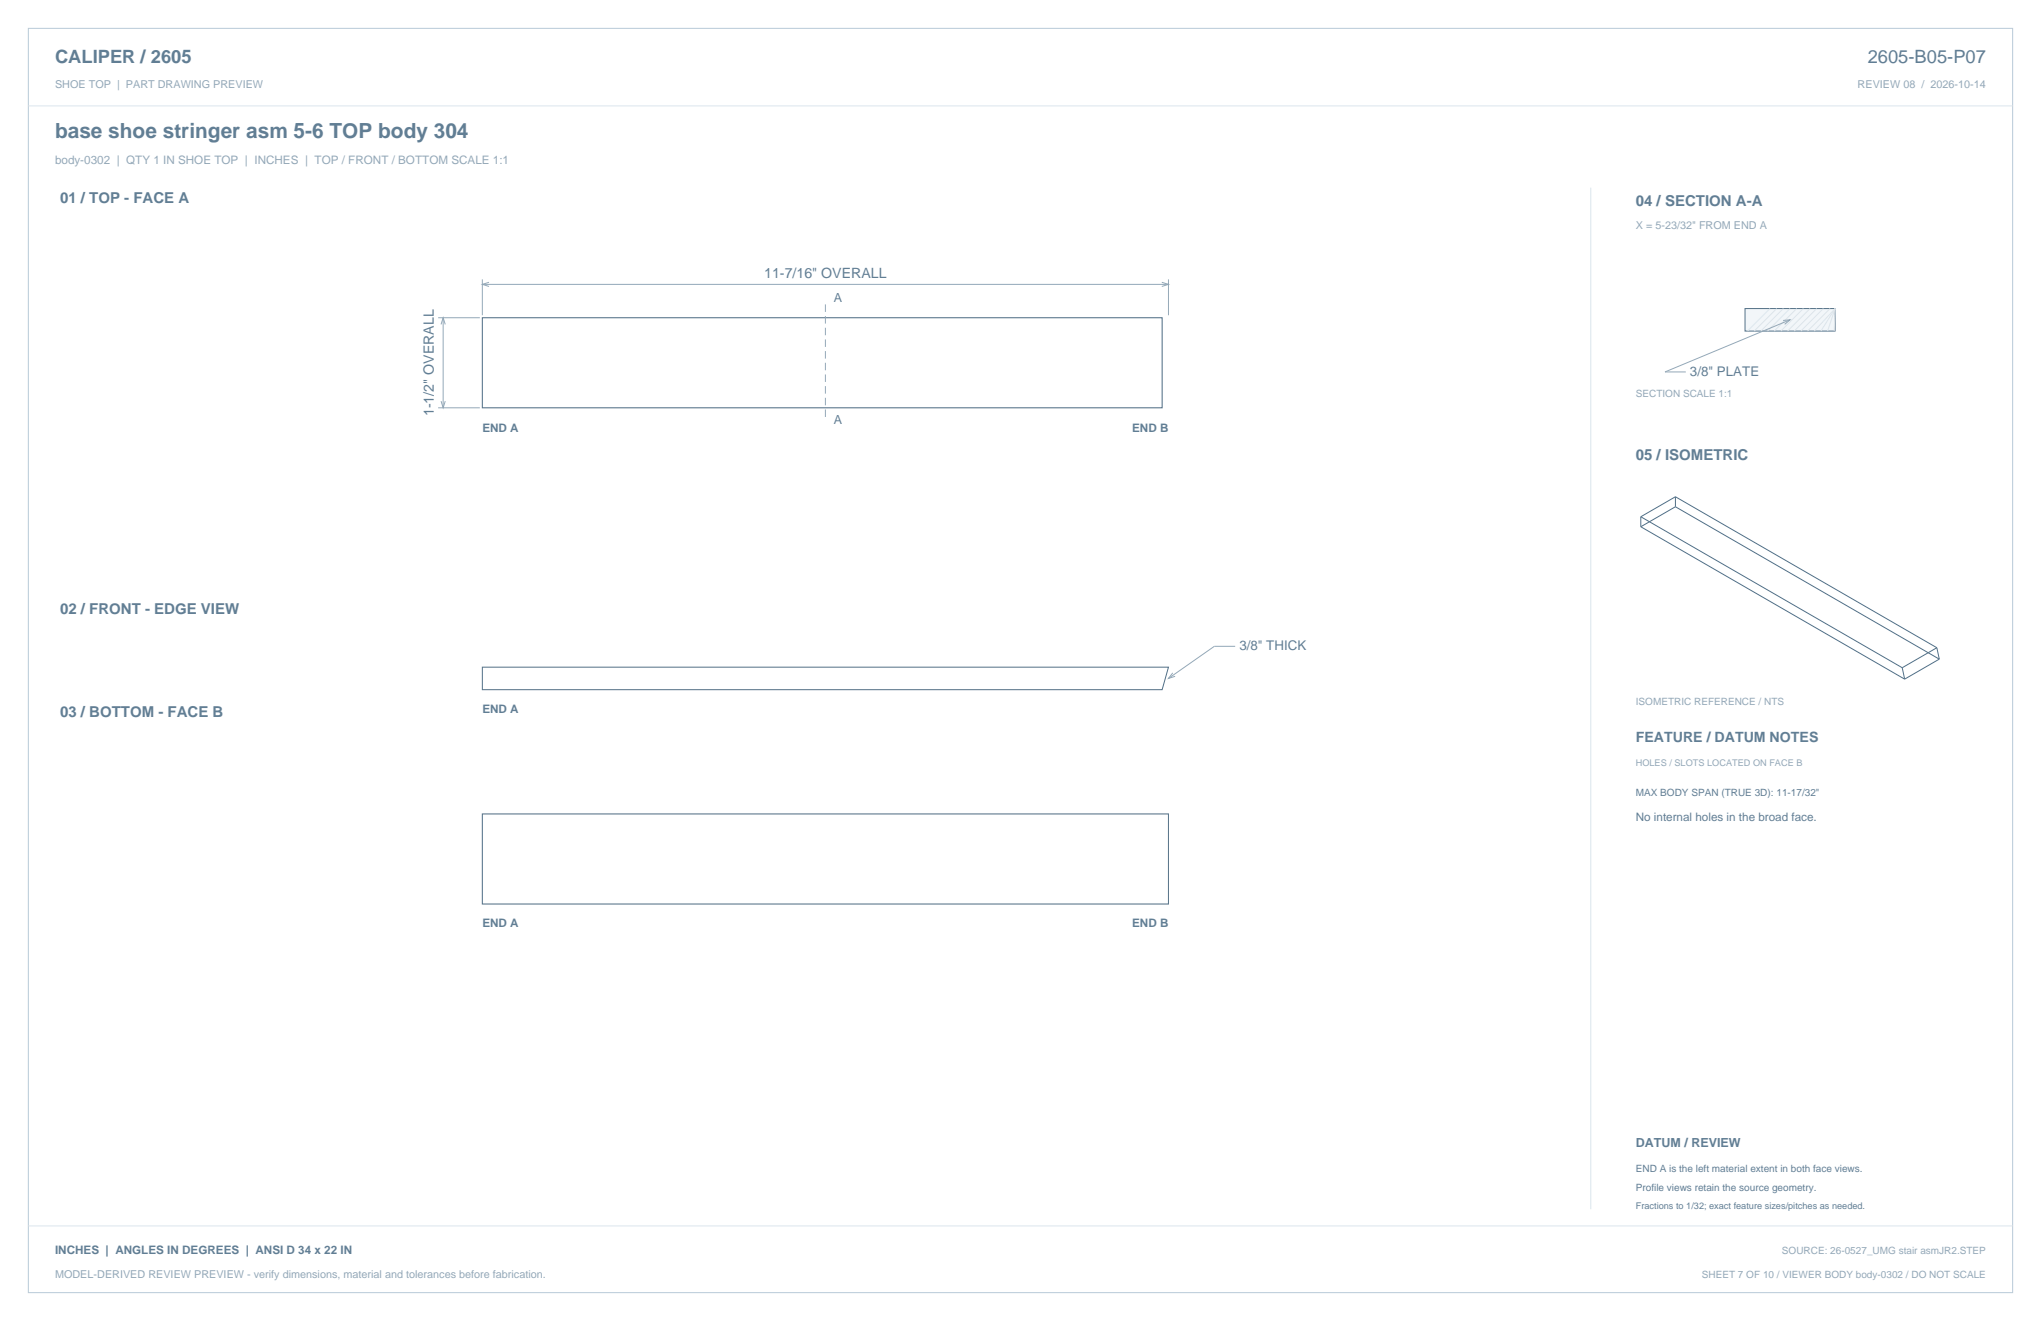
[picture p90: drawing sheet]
<svg xmlns="http://www.w3.org/2000/svg" width="864mm" height="559mm" viewBox="0 0 864 559" stroke-linecap="round" stroke-linejoin="round" font-family="sans-serif">
<defs><g id="words">
<text font-size="8.8" fill="#617e94" x="23.3" y="58.2">base shoe stringer asm 5-6 TOP body 304</text>
<g font-size="7.8" fill="#617e94">
<text x="23.3" y="26.8">CALIPER / 2605</text>
<text x="790.3" y="26.8">2605-B05-P07</text>
</g>
<g font-size="6.3" fill="#617e94">
<text x="25.4" y="86.1">01 / TOP - FACE A</text>
<text x="692.1" y="87.1">04 / SECTION A-A</text>
<text x="692.1" y="194.4">05 / ISOMETRIC</text>
<text x="25.4" y="259.6">02 / FRONT - EDGE VIEW</text>
<text x="25.4" y="303.4">03 / BOTTOM - FACE B</text>
</g>
<g font-size="6" fill="#617e94">
<text x="323.4" y="117.5">11-7/16&quot; OVERALL</text>
<text x="183.6" y="176" transform="rotate(-90 183.6 176)">1-1/2&quot; OVERALL</text>
<text x="692.1" y="314">FEATURE / DATUM NOTES</text>
</g>
<g font-size="5.6" fill="#617e94">
<text x="715.1" y="159.1">3/8&quot; PLATE</text>
<text x="524.4" y="275.2">3/8&quot; THICK</text>
</g>
<g font-size="5.3" fill="#617e94">
<text x="352.8" y="127.7">A</text>
<text x="352.8" y="179.6">A</text>
<text x="692.1" y="485.1">DATUM / REVIEW</text>
</g>
<text font-size="4.9" fill="#93a8b9" x="23.3" y="69.5">body-0302 | QTY 1 IN SHOE TOP | INCHES | TOP / FRONT / BOTTOM SCALE 1:1</text>
<g font-size="4.9" fill="#617e94">
<text x="204.1" y="182.7">END A</text>
<text x="479" y="182.7">END B</text>
<text x="204.1" y="301.6">END A</text>
<text x="692.1" y="347.5">No internal holes in the broad face.</text>
<text x="204.1" y="392.3">END A</text>
<text x="479" y="392.3">END B</text>
<text x="23.3" y="530.6">INCHES | ANGLES IN DEGREES | ANSI D 34 x 22 IN</text>
</g>
<g font-size="4.6" fill="#93a8b9">
<text x="23.3" y="37">SHOE TOP | PART DRAWING PREVIEW</text>
<text x="786" y="37">REVIEW 08 / 2026-10-14</text>
<text x="692.1" y="97">X = 5-23/32&quot; FROM END A</text>
<text x="23.3" y="540.5">MODEL-DERIVED REVIEW PREVIEW - verify dimensions, material and tolerances before fabrication.</text>
</g>
<g font-size="4.2" fill="#93a8b9">
<text x="692.1" y="167.9">SECTION SCALE 1:1</text>
<text x="692.1" y="298.1">ISOMETRIC REFERENCE / NTS</text>
<text x="754" y="530.6">SOURCE: 26-0527_UMG stair asmJR2.STEP</text>
<text x="720.1" y="540.5">SHEET 7 OF 10 / VIEWER BODY body-0302 / DO NOT SCALE</text>
</g>
<g font-size="4.2" fill="#617e94">
<text x="692.1" y="336.9">MAX BODY SPAN (TRUE 3D): 11-17/32&quot;</text>
<text x="692.1" y="495.7">END A is the left material extent in both face views.</text>
<text x="692.1" y="503.8">Profile views retain the source geometry.</text>
</g>
<text font-size="3.9" fill="#93a8b9" x="692.1" y="323.8">HOLES / SLOTS LOCATED ON FACE B</text>
<text font-size="3.9" fill="#617e94" x="692.1" y="511.5">Fractions to 1/32; exact feature sizes/pitches as needed.</text>
</g></defs>
<path d="M12 12h839.6v534.8h-839.6z" fill="none" stroke="#b8cad8" stroke-width=".42"/>
<path d="M12 44.8h839.6M673.1 79.4v432.1" fill="none" stroke="#dbe5ed" stroke-width=".42"/>
<path d="M204.1 134.4h287.6v38.1h-287.6zM204.1 344.3h290.3v38.1h-290.3z" fill="none" stroke="#536f85" stroke-width=".44"/>
<path d="M204.1 118.2v15.1M206.9 119.4l-2.8 .9 2.8 .9M491.6 119.4l2.8 .9-2.8 .9M494.4 118.2v15.1M185.4 134.4h17.6M186.6 137.2l.9-2.8 .9 2.8M187.5 134.4v38.1M204.1 120.3h290.3M185.4 172.5h17.6M186.6 169.7l.9 2.8 .9-2.8M522.6 273.4h-8.8l-19.4 13.6M496.2 284.6l-1.8 2.4 2.8-.9" fill="none" stroke="#93a8b9" stroke-width=".42"/>
<path d="M349.2 128.8v49" fill="none" stroke="#93a8b9" stroke-width=".42" stroke-dasharray="3.2 1.8" stroke-linecap="butt"/>
<path d="M204.1 282.2h290.3l-2.7 9.5h-287.6z" fill="none" stroke="#536f85" stroke-width=".42"/>
<path d="M738.4 130.5h38.1v9.6h-38.1z" fill-rule="evenodd" fill="#f2f6f9" stroke="#536f85" stroke-width=".42"/>
<g fill="none" stroke="#dbe5ed" stroke-width=".42">
<path d="M748.9 130.5l-9.5 9.6M751.8 130.5l-9.6 9.6M754.6 130.5l-9.5 9.6M757.4 130.5l-9.5 9.6M760.2 130.5l-9.5 9.6M763.1 130.5l-9.6 9.6M765.9 130.5l-9.5 9.6M768.7 130.5l-9.5 9.6M771.5 130.5l-9.5 9.6M774.3 130.5l-9.5 9.6M776.5 130.5l-8.9 9.6M776.5 130.5l-6 9.6"/>
<path d="M776.5 130.5l-3.2 9.6M776.5 130.5l-.4 9.6M12 518.6h839.6"/>
</g>
<path d="M754.5 135.6l2.9-.3-2.3 1.9M757.4 135.3l-52.9 22h8.8" fill="none" stroke="#93a8b9" stroke-width=".42"/>
<path d="M694.3 218.6l110.6 63.9M694.3 218.6v4.2M708.9 214.4l-14.6 8.4M708.9 210.1l110.6 63.9M708.9 210.1v4.3M708.9 214.4l111.7 64.4M708.9 210.1l-14.6 8.5M694.3 222.8l111.6 64.5M819.5 274l1.1 4.8M819.5 274l-14.6 8.5M820.6 278.8l-14.7 8.5M804.9 282.5l1 4.8" fill="none" stroke="#536f85" stroke-width=".42"/>
<use href="#words"/>
</svg>
